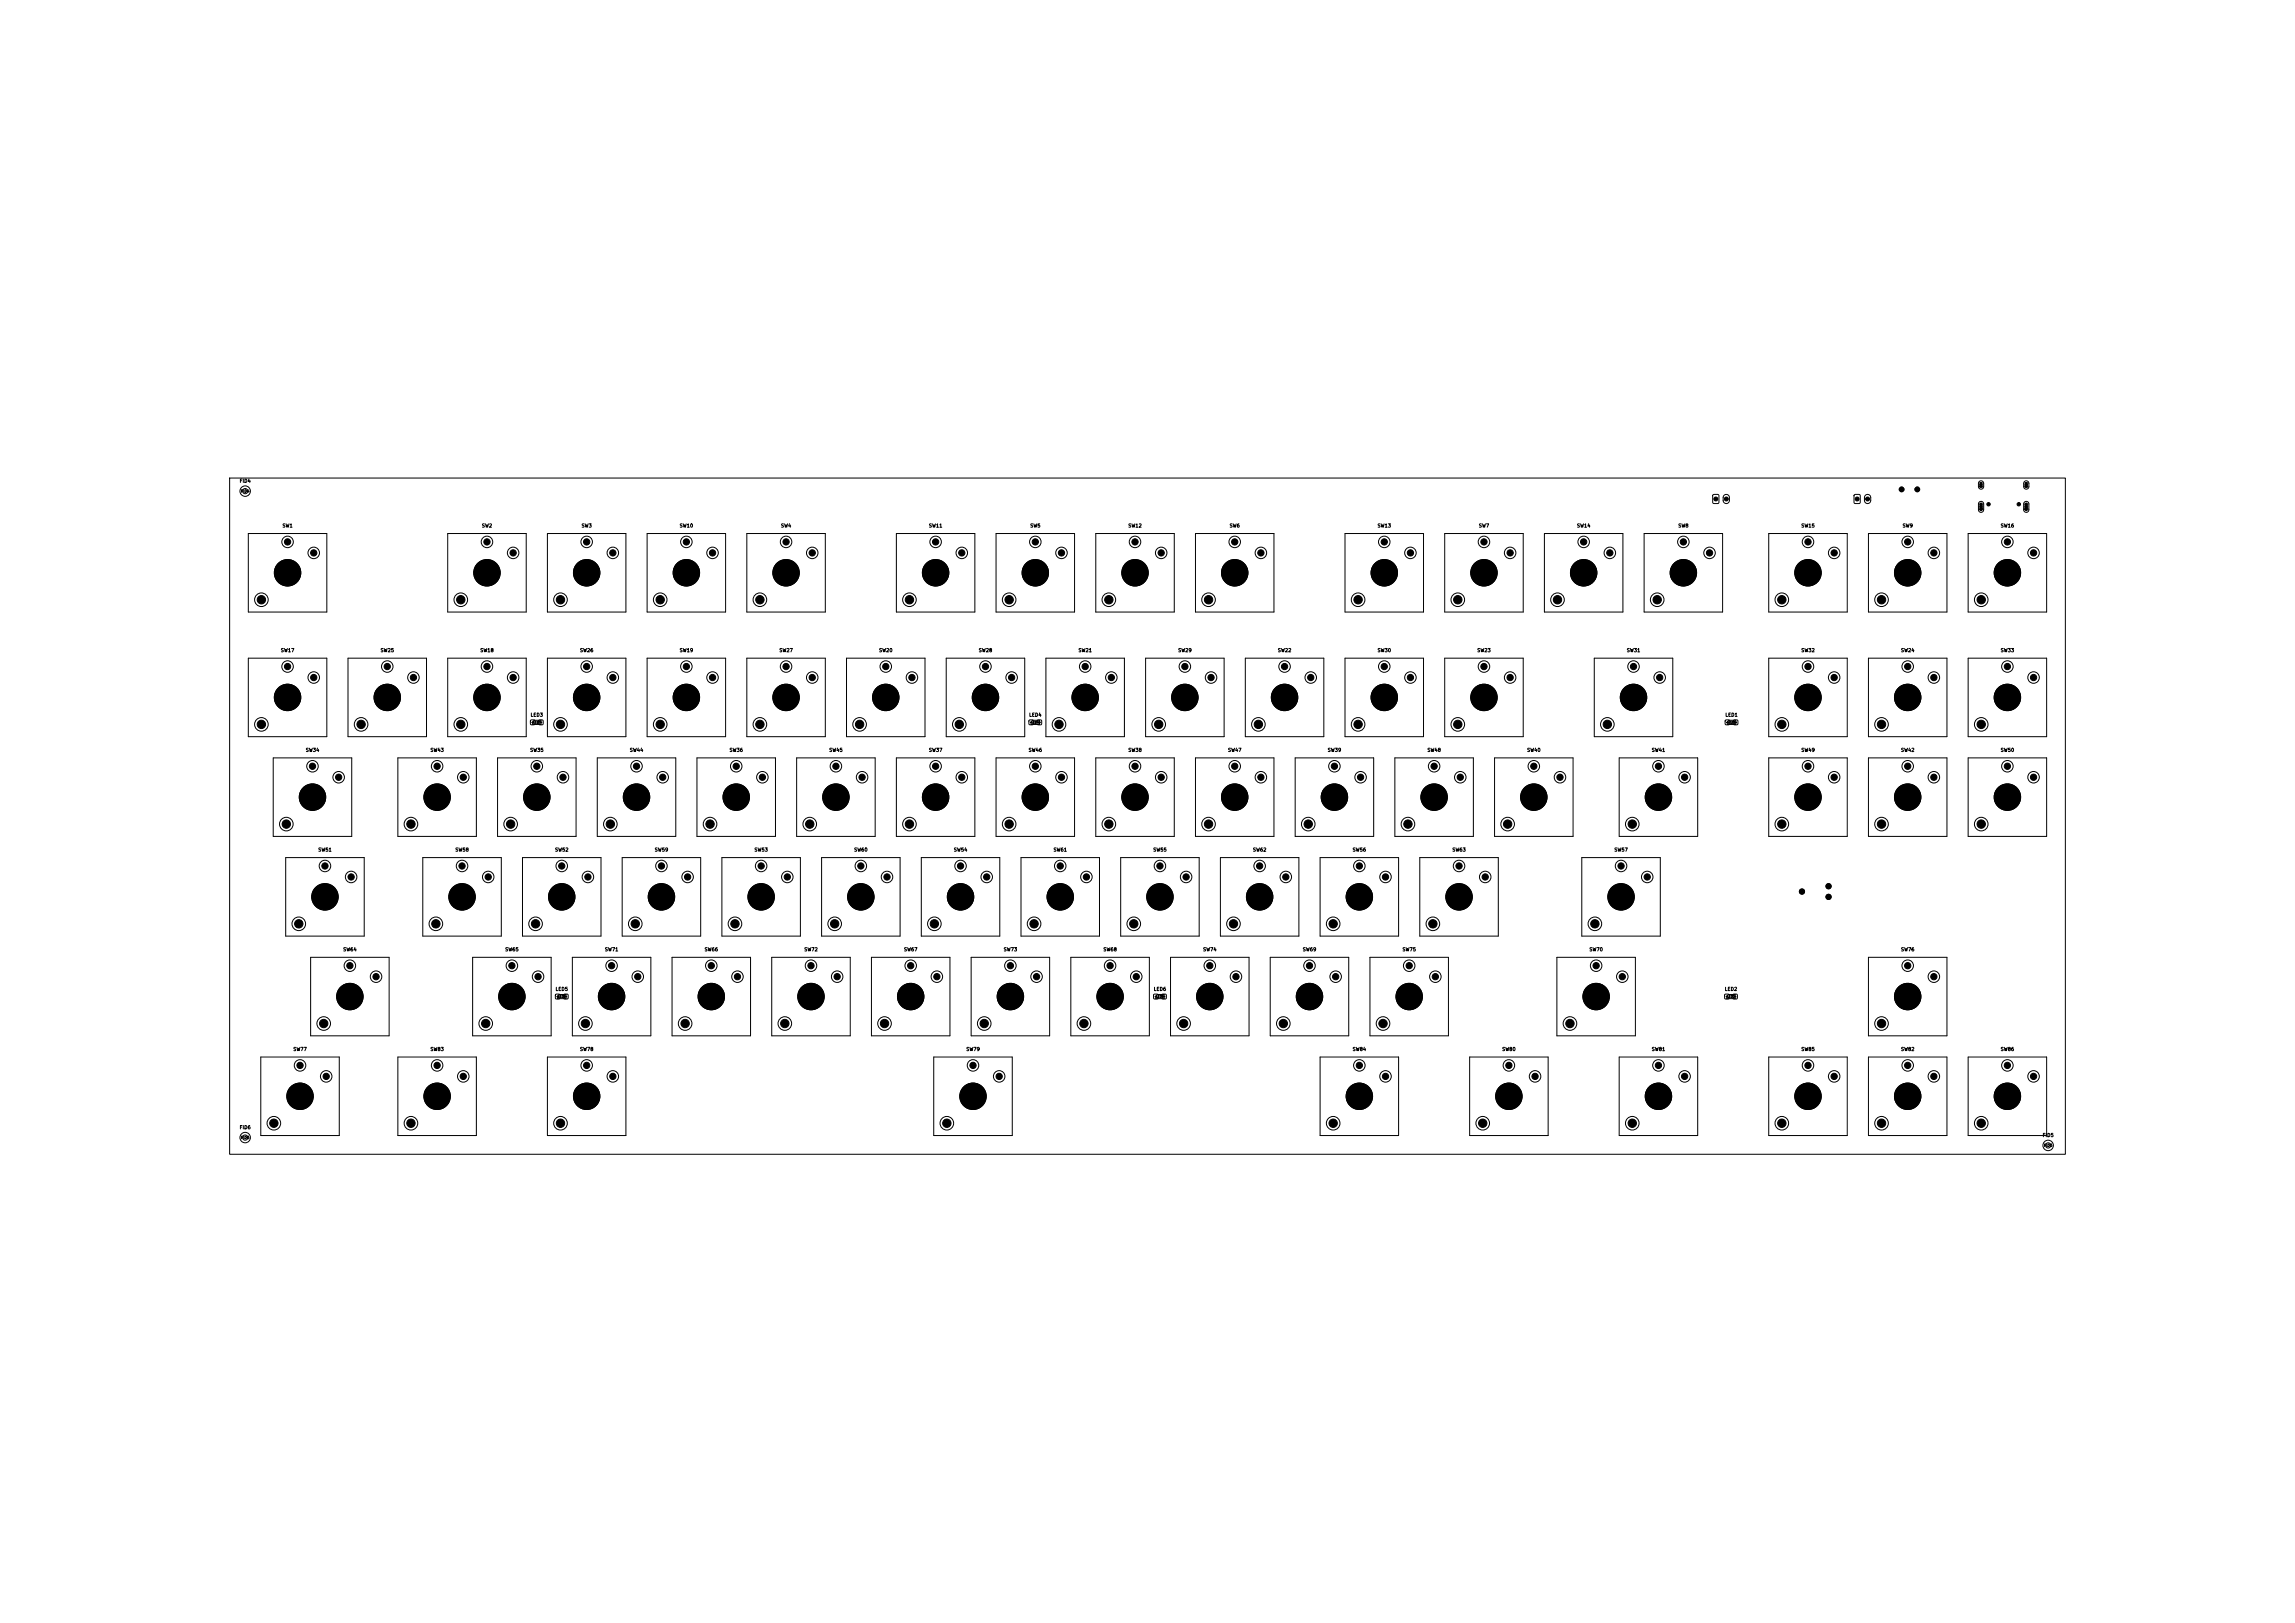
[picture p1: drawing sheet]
<svg xmlns="http://www.w3.org/2000/svg" width="297mm" height="210mm" viewBox="0 0 297 210" stroke-linecap="round" stroke-linejoin="round" font-family="sans-serif">
<defs><g id="words">
<g font-size=".5">
<text x="36.9" y="70.5">1</text>
<text x="40.3" y="71.9">2</text>
<text x="62.7" y="70.5">1</text>
<text x="66.1" y="71.9">2</text>
<text x="75.6" y="70.5">1</text>
<text x="79" y="71.9">2</text>
<text x="88.5" y="70.5">1</text>
<text x="91.9" y="71.9">2</text>
<text x="101.4" y="70.5">1</text>
<text x="104.8" y="71.9">2</text>
<text x="120.8" y="70.5">1</text>
<text x="124.2" y="71.9">2</text>
<text x="133.7" y="70.5">1</text>
<text x="137.1" y="71.9">2</text>
<text x="146.6" y="70.5">1</text>
<text x="150" y="71.9">2</text>
<text x="159.5" y="70.5">1</text>
<text x="162.9" y="71.9">2</text>
<text x="178.9" y="70.5">1</text>
<text x="182.2" y="71.9">2</text>
<text x="191.8" y="70.5">1</text>
<text x="195.1" y="71.9">2</text>
<text x="204.7" y="70.5">1</text>
<text x="208" y="71.9">2</text>
<text x="217.6" y="70.5">1</text>
<text x="220.9" y="71.9">2</text>
<text x="233.7" y="70.5">1</text>
<text x="237.1" y="71.9">2</text>
<text x="246.6" y="70.5">1</text>
<text x="250" y="71.9">2</text>
<text x="256.7" y="66.1" transform="rotate(-90 256.7 66.1)">SH</text>
<text x="259.5" y="70.5">1</text>
<text x="262.6" y="66.1" transform="rotate(-90 262.6 66.1)">SH</text>
<text x="262.9" y="71.9">2</text>
<text x="36.9" y="86.6">1</text>
<text x="40.3" y="88">2</text>
<text x="49.8" y="86.6">1</text>
<text x="53.2" y="88">2</text>
<text x="62.7" y="86.6">1</text>
<text x="66.1" y="88">2</text>
<text x="75.6" y="86.6">1</text>
<text x="79" y="88">2</text>
<text x="88.5" y="86.6">1</text>
<text x="91.9" y="88">2</text>
<text x="101.4" y="86.6">1</text>
<text x="104.8" y="88">2</text>
<text x="114.3" y="86.6">1</text>
<text x="117.7" y="88">2</text>
<text x="127.2" y="86.6">1</text>
<text x="130.6" y="88">2</text>
<text x="140.1" y="86.6">1</text>
<text x="143.5" y="88">2</text>
<text x="153.1" y="86.6">1</text>
<text x="156.4" y="88">2</text>
<text x="166" y="86.6">1</text>
<text x="169.3" y="88">2</text>
<text x="178.9" y="86.6">1</text>
<text x="182.2" y="88">2</text>
<text x="191.8" y="86.6">1</text>
<text x="195.1" y="88">2</text>
<text x="211.1" y="86.6">1</text>
<text x="214.5" y="88">2</text>
<text x="233.7" y="86.6">1</text>
<text x="237.1" y="88">2</text>
<text x="246.6" y="86.6">1</text>
<text x="250" y="88">2</text>
<text x="259.5" y="86.6">1</text>
<text x="262.9" y="88">2</text>
<text x="40.2" y="99.5">1</text>
<text x="43.5" y="101">2</text>
<text x="56.3" y="99.5">1</text>
<text x="59.7" y="101">2</text>
<text x="69.2" y="99.5">1</text>
<text x="72.6" y="101">2</text>
<text x="82.1" y="99.5">1</text>
<text x="85.5" y="101">2</text>
<text x="95" y="99.5">1</text>
<text x="98.4" y="101">2</text>
<text x="107.9" y="99.5">1</text>
<text x="111.3" y="101">2</text>
<text x="120.8" y="99.5">1</text>
<text x="124.2" y="101">2</text>
<text x="133.7" y="99.5">1</text>
<text x="137.1" y="101">2</text>
<text x="146.6" y="99.5">1</text>
<text x="150" y="101">2</text>
<text x="159.5" y="99.5">1</text>
<text x="162.9" y="101">2</text>
<text x="172.4" y="99.5">1</text>
<text x="175.8" y="101">2</text>
<text x="185.3" y="99.5">1</text>
<text x="188.7" y="101">2</text>
<text x="198.2" y="99.5">1</text>
<text x="201.6" y="101">2</text>
<text x="214.3" y="99.5">1</text>
<text x="217.7" y="101">2</text>
<text x="233.7" y="99.5">1</text>
<text x="237.1" y="101">2</text>
<text x="246.6" y="99.5">1</text>
<text x="250" y="101">2</text>
<text x="259.5" y="99.5">1</text>
<text x="262.9" y="101">2</text>
<text x="41.8" y="112.4">1</text>
<text x="45.2" y="113.9">2</text>
<text x="59.5" y="112.4">1</text>
<text x="62.9" y="113.9">2</text>
<text x="72.4" y="112.4">1</text>
<text x="75.8" y="113.9">2</text>
<text x="85.3" y="112.4">1</text>
<text x="88.7" y="113.9">2</text>
<text x="98.2" y="112.4">1</text>
<text x="101.6" y="113.9">2</text>
<text x="111.1" y="112.4">1</text>
<text x="114.5" y="113.9">2</text>
<text x="124" y="112.4">1</text>
<text x="127.4" y="113.9">2</text>
<text x="136.9" y="112.4">1</text>
<text x="140.3" y="113.9">2</text>
<text x="149.8" y="112.4">1</text>
<text x="153.2" y="113.9">2</text>
<text x="162.7" y="112.4">1</text>
<text x="166.1" y="113.9">2</text>
<text x="175.6" y="112.4">1</text>
<text x="179" y="113.9">2</text>
<text x="188.5" y="112.4">1</text>
<text x="191.9" y="113.9">2</text>
<text x="209.5" y="112.4">1</text>
<text x="212.9" y="113.9">2</text>
<text x="45" y="125.3">1</text>
<text x="66" y="125.3">1</text>
<text x="78.9" y="125.3">1</text>
<text x="91.8" y="125.3">1</text>
<text x="104.7" y="125.3">1</text>
<text x="117.6" y="125.3">1</text>
<text x="130.5" y="125.3">1</text>
<text x="143.4" y="125.3">1</text>
<text x="156.3" y="125.3">1</text>
<text x="169.2" y="125.3">1</text>
<text x="182.1" y="125.3">1</text>
<text x="206.3" y="125.3">1</text>
<text x="246.6" y="125.3">1</text>
<text x="48.4" y="126.8">2</text>
<text x="69.3" y="126.8">2</text>
<text x="82.2" y="126.8">2</text>
<text x="95.2" y="126.8">2</text>
<text x="108.1" y="126.8">2</text>
<text x="121" y="126.8">2</text>
<text x="133.9" y="126.8">2</text>
<text x="146.8" y="126.8">2</text>
<text x="159.7" y="126.8">2</text>
<text x="172.6" y="126.8">2</text>
<text x="185.5" y="126.8">2</text>
<text x="209.7" y="126.8">2</text>
<text x="250" y="126.8">2</text>
<text x="38.5" y="138.2">1</text>
<text x="41.9" y="139.7">2</text>
<text x="56.3" y="138.2">1</text>
<text x="59.7" y="139.7">2</text>
<text x="75.6" y="138.2">1</text>
<text x="79" y="139.7">2</text>
<text x="125.6" y="138.2">1</text>
<text x="129" y="139.7">2</text>
<text x="175.6" y="138.2">1</text>
<text x="179" y="139.7">2</text>
<text x="195" y="138.2">1</text>
<text x="198.4" y="139.7">2</text>
<text x="214.3" y="138.2">1</text>
<text x="217.7" y="139.7">2</text>
<text x="233.7" y="138.2">1</text>
<text x="237.1" y="139.7">2</text>
<text x="246.6" y="138.2">1</text>
<text x="250" y="139.7">2</text>
<text x="259.5" y="138.2">1</text>
<text x="262.9" y="139.7">2</text>
</g>
<g font-size=".4">
<text x="31" y="62.6">FID4</text>
<text x="222.3" y="64.8" transform="rotate(-90 222.3 64.8)">1</text>
<text x="223.7" y="64.8" transform="rotate(-90 223.7 64.8)">2</text>
<text x="240.6" y="64.8" transform="rotate(-90 240.6 64.8)">1</text>
<text x="242" y="64.8" transform="rotate(-90 242 64.8)">2</text>
<text x="256.6" y="63.2" transform="rotate(-90 256.6 63.2)">SH</text>
<text x="262.5" y="63.2" transform="rotate(-90 262.5 63.2)">SH</text>
<text x="36.5" y="68.4">SW1</text>
<text x="62.3" y="68.4">SW2</text>
<text x="75.2" y="68.4">SW3</text>
<text x="87.9" y="68.4">SW10</text>
<text x="101" y="68.4">SW4</text>
<text x="120.2" y="68.4">SW11</text>
<text x="133.3" y="68.4">SW5</text>
<text x="146" y="68.4">SW12</text>
<text x="159.1" y="68.4">SW6</text>
<text x="178.2" y="68.4">SW13</text>
<text x="191.3" y="68.4">SW7</text>
<text x="204" y="68.4">SW14</text>
<text x="217.1" y="68.4">SW8</text>
<text x="233.1" y="68.4">SW15</text>
<text x="246.2" y="68.4">SW9</text>
<text x="258.9" y="68.4">SW16</text>
<text x="36.3" y="84.5">SW17</text>
<text x="49.2" y="84.5">SW25</text>
<text x="62.1" y="84.5">SW18</text>
<text x="75" y="84.5">SW26</text>
<text x="87.9" y="84.5">SW19</text>
<text x="100.8" y="84.5">SW27</text>
<text x="113.7" y="84.5">SW20</text>
<text x="126.6" y="84.5">SW28</text>
<text x="139.5" y="84.5">SW21</text>
<text x="152.4" y="84.5">SW29</text>
<text x="165.3" y="84.5">SW22</text>
<text x="178.2" y="84.5">SW30</text>
<text x="191.1" y="84.5">SW23</text>
<text x="210.5" y="84.5">SW31</text>
<text x="233.1" y="84.5">SW32</text>
<text x="246" y="84.5">SW24</text>
<text x="258.9" y="84.5">SW33</text>
<text x="68.6" y="92.8">LED3</text>
<text x="133.1" y="92.8">LED4</text>
<text x="223.2" y="92.8">LED1</text>
<text x="39.5" y="97.4">SW34</text>
<text x="55.6" y="97.4">SW43</text>
<text x="68.5" y="97.4">SW35</text>
<text x="81.4" y="97.4">SW44</text>
<text x="94.4" y="97.4">SW36</text>
<text x="107.3" y="97.4">SW45</text>
<text x="120.2" y="97.4">SW37</text>
<text x="133.1" y="97.4">SW46</text>
<text x="146" y="97.4">SW38</text>
<text x="158.9" y="97.4">SW47</text>
<text x="171.8" y="97.4">SW39</text>
<text x="184.7" y="97.4">SW48</text>
<text x="197.6" y="97.4">SW40</text>
<text x="213.7" y="97.4">SW41</text>
<text x="233.1" y="97.4">SW49</text>
<text x="246" y="97.4">SW42</text>
<text x="258.9" y="97.4">SW50</text>
<text x="41.1" y="110.3">SW51</text>
<text x="58.9" y="110.3">SW58</text>
<text x="71.8" y="110.3">SW52</text>
<text x="84.7" y="110.3">SW59</text>
<text x="97.6" y="110.3">SW53</text>
<text x="110.5" y="110.3">SW60</text>
<text x="123.4" y="110.3">SW54</text>
<text x="136.3" y="110.3">SW61</text>
<text x="149.2" y="110.3">SW55</text>
<text x="162.1" y="110.3">SW62</text>
<text x="175" y="110.3">SW56</text>
<text x="187.9" y="110.3">SW63</text>
<text x="208.9" y="110.3">SW57</text>
<text x="44.4" y="123.2">SW64</text>
<text x="65.3" y="123.2">SW65</text>
<text x="78.2" y="123.2">SW71</text>
<text x="91.1" y="123.2">SW66</text>
<text x="104" y="123.2">SW72</text>
<text x="116.9" y="123.2">SW67</text>
<text x="129.8" y="123.2">SW73</text>
<text x="142.7" y="123.2">SW68</text>
<text x="155.6" y="123.2">SW74</text>
<text x="168.5" y="123.2">SW69</text>
<text x="181.4" y="123.2">SW75</text>
<text x="205.6" y="123.2">SW70</text>
<text x="246" y="123.2">SW76</text>
<text x="71.8" y="128.3">LED5</text>
<text x="149.3" y="128.3">LED6</text>
<text x="223.2" y="128.3">LED2</text>
<text x="37.9" y="136.1">SW77</text>
<text x="55.6" y="136.1">SW83</text>
<text x="75" y="136.1">SW78</text>
<text x="125" y="136.1">SW79</text>
<text x="175" y="136.1">SW84</text>
<text x="194.3" y="136.1">SW80</text>
<text x="213.7" y="136.1">SW81</text>
<text x="233.1" y="136.1">SW85</text>
<text x="246" y="136.1">SW82</text>
<text x="258.9" y="136.1">SW86</text>
<text x="31" y="146.2">FID6</text>
<text x="264.3" y="147.2">FID5</text>
</g>
<g font-size=".3">
<text x="31.1" y="63.8">FID4</text>
<text x="68.9" y="93.7">LED3</text>
<text x="133.5" y="93.7">LED4</text>
<text x="223.6" y="93.7">LED1</text>
<text x="72.2" y="129.2">LED5</text>
<text x="149.6" y="129.2">LED6</text>
<text x="223.5" y="129.2">LED2</text>
<text x="31.1" y="147.5">FID6</text>
<text x="264.5" y="148.5">FID5</text>
</g>
<g font-size=".2">
<text x="69.1" y="93.6" transform="rotate(-90 69.1 93.6)">1</text>
<text x="70.2" y="93.6" transform="rotate(-90 70.2 93.6)">2</text>
<text x="133.6" y="93.6" transform="rotate(-90 133.6 93.6)">1</text>
<text x="134.7" y="93.6" transform="rotate(-90 134.7 93.6)">2</text>
<text x="223.7" y="93.6" transform="rotate(-90 223.7 93.6)">1</text>
<text x="224.8" y="93.6" transform="rotate(-90 224.8 93.6)">2</text>
<text x="72.3" y="129.1" transform="rotate(-90 72.3 129.1)">1</text>
<text x="73.4" y="129.1" transform="rotate(-90 73.4 129.1)">2</text>
<text x="149.7" y="129.1" transform="rotate(-90 149.7 129.1)">1</text>
<text x="150.8" y="129.1" transform="rotate(-90 150.8 129.1)">2</text>
<text x="223.6" y="129.1" transform="rotate(-90 223.6 129.1)">1</text>
<text x="224.7" y="129.1" transform="rotate(-90 224.7 129.1)">2</text>
</g>
</g></defs>
<g fill="none" stroke="#000" stroke-width=".13">
<path d="M29.7 61.9h237.6v87.5h-237.6zM32.1 69h10.2v10.2h-10.2zM57.9 69h10.2v10.2h-10.2zM70.8 69h10.2v10.2h-10.2zM83.7 69h10.2v10.2h-10.2zM96.6 69h10.2v10.2h-10.2zM116 69h10.2v10.2h-10.2zM128.9 69h10.2v10.2h-10.2zM141.8 69h10.2v10.2h-10.2zM154.7 69h10.2v10.2h-10.2zM174.1 69h10.1v10.2h-10.1zM187 69h10.1v10.2h-10.1z"/>
<path d="M199.9 69h10.1v10.2h-10.1zM212.8 69h10.1v10.2h-10.1zM221.7 64h.6l.1 .1 .1 .9-.1 .1-.6 .1-.1-.1zM223.1 64.1l.4-.1 .3 .2v.6l-.2 .3h-.3l-.3-.2v-.6zM228.9 69h10.2v10.2h-10.2zM240 64h.6l.1 .1v.9l-.1 .1-.5 .1-.2-.1zM241.4 64.1l.4-.1 .3 .2v.6l-.2 .3h-.3l-.3-.2v-.6zM241.8 69h10.2v10.2h-10.2zM254.7 69h10.2v10.2h-10.2zM256.1 62.3l.3-.1 .3 .2v.6l-.2 .3h-.3l-.1-.2-.1-.6zM256.1 65l.4-.1 .2 .3v.8l-.2 .3-.3-.1-.2-.2v-.8zM262 62.3l.3-.1 .2 .2 .1 .6-.3 .3h-.2l-.2-.2v-.6z"/>
<path d="M262 65l.3-.1 .3 .3v.8l-.3 .3-.3-.1-.1-.2v-.8zM32.1 85.2h10.2v10.1h-10.2zM35.4 98.1h10.1v10.1h-10.1zM45 85.2h10.2v10.1h-10.2zM51.5 98.1h10.1v10.1h-10.1zM57.9 85.2h10.2v10.1h-10.2zM64.4 98.1h10.2v10.1h-10.2zM68.7 93.2h.5v.5h-.5zM69.1 93.2h.9v.5h-1.1v-.3zM69.7 93.2h.6v.5h-.6zM70.8 85.2h10.2v10.1h-10.2zM77.3 98.1h10.2v10.1h-10.2z"/>
<path d="M83.7 85.2h10.2v10.1h-10.2zM90.2 98.1h10.2v10.1h-10.2zM96.6 85.2h10.2v10.1h-10.2zM103.1 98.1h10.2v10.1h-10.2zM109.5 85.2h10.2v10.1h-10.2zM116 98.1h10.2v10.1h-10.2zM122.5 85.2h10.1v10.1h-10.1zM128.9 98.1h10.2v10.1h-10.2zM133.2 93.2h.5v.5h-.5zM133.6 93.2h.9v.5h-1.1v-.3zM134.3 93.2h.5v.5h-.5zM135.4 85.2h10.1v10.1h-10.1z"/>
<path d="M141.8 98.1h10.2v10.1h-10.2zM148.3 85.2h10.1v10.1h-10.1zM154.7 98.1h10.2v10.1h-10.2zM161.2 85.2h10.1v10.1h-10.1zM167.6 98.1h10.2v10.1h-10.2zM174.1 85.2h10.1v10.1h-10.1zM180.5 98.1h10.2v10.1h-10.2zM187 85.2h10.1v10.1h-10.1zM193.4 98.1h10.2v10.1h-10.2zM206.3 85.2h10.2v10.1h-10.2zM209.5 98.1h10.2v10.1h-10.2zM223.3 93.2h.5v.5h-.5z"/>
<path d="M223.5 93.4l.2-.2h.9v.5h-1.1zM224.4 93.2h.5v.5h-.5zM228.9 98.1h10.2v10.1h-10.2zM228.9 85.2h10.2v10.1h-10.2zM241.8 98.1h10.2v10.1h-10.2zM241.8 85.2h10.2v10.1h-10.2zM254.7 98.1h10.2v10.1h-10.2zM254.7 85.2h10.2v10.1h-10.2zM37 111h10.1v10.1h-10.1zM54.7 111h10.2v10.1h-10.2zM67.6 111h10.2v10.1h-10.2zM80.5 111h10.2v10.1h-10.2z"/>
<path d="M93.4 111h10.2v10.1h-10.2zM106.3 111h10.2v10.1h-10.2zM119.2 111h10.2v10.1h-10.2zM132.1 111h10.2v10.1h-10.2zM145 111h10.2v10.1h-10.2zM157.9 111h10.2v10.1h-10.2zM170.8 111h10.2v10.1h-10.2zM183.7 111h10.2v10.1h-10.2zM204.7 111h10.2v10.1h-10.2zM33.7 136.8h10.2v10.1h-10.2zM40.2 123.9h10.2v10.1h-10.2zM51.5 136.8h10.1v10.1h-10.1z"/>
<path d="M61.2 123.9h10.1v10.1h-10.1zM70.8 136.8h10.2v10.1h-10.2zM71.9 128.7h.5v.5h-.5zM72.2 128.9l.2-.2h.8v.5h-1zM73 128.7h.5v.5h-.5zM74.1 123.9h10.1v10.1h-10.1zM87 123.9h10.1v10.1h-10.1zM99.9 123.9h10.1v10.1h-10.1zM112.8 123.9h10.1v10.1h-10.1zM120.8 136.8h10.2v10.1h-10.2zM125.7 123.9h10.1v10.1h-10.1zM138.6 123.9h10.1v10.1h-10.1z"/>
<path d="M149.3 128.7h.5v.5h-.5zM149.6 128.9l.2-.2h.9v.5h-1.1zM150.4 128.7h.5v.5h-.5zM151.5 123.9h10.1v10.1h-10.1zM164.4 123.9h10.1v10.1h-10.1zM170.8 136.8h10.2v10.1h-10.2zM177.3 123.9h10.1v10.1h-10.1zM190.2 136.8h10.1v10.1h-10.1zM201.5 123.9h10.1v10.1h-10.1zM209.5 136.8h10.2v10.1h-10.2zM223.2 128.7h.5v.5h-.5zM223.5 128.9l.2-.2h.9v.5h-1.1z"/>
<path d="M224.3 128.7h.5v.5h-.5zM228.9 136.8h10.2v10.1h-10.2zM241.8 123.9h10.2v10.1h-10.2zM241.8 136.8h10.2v10.1h-10.2zM254.7 136.8h10.2v10.1h-10.2z"/>
<circle cx="31.7" cy="63.5" r=".34"/>
<circle cx="31.7" cy="63.5" r=".68"/>
<circle cx="33.8" cy="77.6" r=".88"/>
<circle cx="37.2" cy="70.1" r=".74"/>
<circle cx="37.2" cy="74.1" r="1.71"/>
<circle cx="40.6" cy="71.5" r=".75"/>
<circle cx="59.6" cy="77.6" r=".88"/>
<circle cx="63" cy="74.1" r="1.71"/>
<circle cx="63" cy="70.1" r=".74"/>
<circle cx="66.4" cy="71.5" r=".74"/>
<circle cx="72.5" cy="77.6" r=".88"/>
<circle cx="75.9" cy="74.1" r="1.71"/>
<circle cx="75.9" cy="70.1" r=".74"/>
<circle cx="79.3" cy="71.5" r=".74"/>
<circle cx="85.4" cy="77.6" r=".88"/>
<circle cx="88.8" cy="74.1" r="1.71"/>
<circle cx="88.8" cy="70.1" r=".75"/>
<circle cx="92.2" cy="71.5" r=".74"/>
<circle cx="98.3" cy="77.6" r=".88"/>
<circle cx="101.7" cy="70.1" r=".75"/>
<circle cx="101.7" cy="74.1" r="1.71"/>
<circle cx="105.1" cy="71.5" r=".74"/>
<circle cx="117.7" cy="77.6" r=".88"/>
<circle cx="121.1" cy="74.1" r="1.71"/>
<circle cx="121.1" cy="70.1" r=".74"/>
<circle cx="124.5" cy="71.5" r=".74"/>
<circle cx="130.6" cy="77.6" r=".88"/>
<circle cx="134" cy="74.1" r="1.71"/>
<circle cx="134" cy="70.1" r=".74"/>
<circle cx="137.4" cy="71.5" r=".74"/>
<circle cx="143.5" cy="77.6" r=".88"/>
<circle cx="146.9" cy="74.1" r="1.71"/>
<circle cx="146.9" cy="70.1" r=".75"/>
<circle cx="150.3" cy="71.5" r=".74"/>
<circle cx="156.4" cy="77.6" r=".88"/>
<circle cx="159.8" cy="70.1" r=".75"/>
<circle cx="159.8" cy="74.1" r="1.71"/>
<circle cx="163.2" cy="71.5" r=".74"/>
<circle cx="175.8" cy="77.6" r=".88"/>
<circle cx="179.1" cy="74.1" r="1.71"/>
<circle cx="179.1" cy="70.1" r=".74"/>
<circle cx="182.5" cy="71.5" r=".74"/>
<circle cx="188.7" cy="77.6" r=".88"/>
<circle cx="192" cy="74.1" r="1.71"/>
<circle cx="192" cy="70.1" r=".74"/>
<circle cx="195.4" cy="71.5" r=".74"/>
<circle cx="201.6" cy="77.6" r=".88"/>
<circle cx="204.9" cy="74.1" r="1.71"/>
<circle cx="204.9" cy="70.1" r=".74"/>
<circle cx="208.3" cy="71.5" r=".74"/>
<circle cx="214.5" cy="77.6" r=".88"/>
<circle cx="217.8" cy="74.1" r="1.71"/>
<circle cx="217.8" cy="70.1" r=".74"/>
<circle cx="221.2" cy="71.5" r=".74"/>
<circle cx="230.6" cy="77.6" r=".88"/>
<circle cx="234" cy="70.1" r=".74"/>
<circle cx="234" cy="74.1" r="1.71"/>
<circle cx="237.4" cy="71.5" r=".74"/>
<circle cx="243.5" cy="77.6" r=".88"/>
<circle cx="246.1" cy="63.3" r=".3"/>
<circle cx="246.9" cy="74.1" r="1.71"/>
<circle cx="246.9" cy="70.1" r=".74"/>
<circle cx="248.1" cy="63.3" r=".3"/>
<circle cx="250.3" cy="71.5" r=".74"/>
<circle cx="256.4" cy="77.6" r=".88"/>
<circle cx="259.8" cy="70.1" r=".75"/>
<circle cx="259.8" cy="74.1" r="1.71"/>
<circle cx="263.2" cy="71.5" r=".75"/>
<circle cx="33.8" cy="93.7" r=".88"/>
<circle cx="37.2" cy="90.2" r="1.71"/>
<circle cx="37.2" cy="86.2" r=".74"/>
<circle cx="40.4" cy="99.1" r=".75"/>
<circle cx="40.6" cy="87.7" r=".75"/>
<circle cx="46.7" cy="93.7" r=".88"/>
<circle cx="50.1" cy="90.2" r="1.71"/>
<circle cx="50.1" cy="86.2" r=".75"/>
<circle cx="53.5" cy="87.7" r=".75"/>
<circle cx="56.6" cy="99.1" r=".75"/>
<circle cx="59.6" cy="93.7" r=".88"/>
<circle cx="63" cy="90.2" r="1.71"/>
<circle cx="63" cy="86.2" r=".75"/>
<circle cx="66.4" cy="87.7" r=".74"/>
<circle cx="69.5" cy="99.1" r=".74"/>
<circle cx="72.5" cy="93.7" r=".88"/>
<circle cx="75.9" cy="90.2" r="1.71"/>
<circle cx="75.9" cy="86.2" r=".75"/>
<circle cx="79.3" cy="87.7" r=".74"/>
<circle cx="82.4" cy="99.1" r=".74"/>
<circle cx="85.4" cy="93.7" r=".88"/>
<circle cx="88.8" cy="90.2" r="1.71"/>
<circle cx="88.8" cy="86.2" r=".75"/>
<circle cx="92.2" cy="87.7" r=".74"/>
<circle cx="95.3" cy="99.1" r=".74"/>
<circle cx="98.3" cy="93.7" r=".88"/>
<circle cx="101.7" cy="86.2" r=".75"/>
<circle cx="101.7" cy="90.2" r="1.71"/>
<circle cx="105.1" cy="87.7" r=".74"/>
<circle cx="108.2" cy="99.1" r=".75"/>
<circle cx="111.2" cy="93.7" r=".88"/>
<circle cx="114.6" cy="86.2" r=".75"/>
<circle cx="114.6" cy="90.2" r="1.71"/>
<circle cx="118" cy="87.7" r=".74"/>
<circle cx="121.1" cy="99.1" r=".75"/>
<circle cx="124.1" cy="93.7" r=".88"/>
<circle cx="127.5" cy="90.2" r="1.71"/>
<circle cx="127.5" cy="86.2" r=".74"/>
<circle cx="130.9" cy="87.7" r=".74"/>
<circle cx="134" cy="99.1" r=".75"/>
<circle cx="137" cy="93.7" r=".88"/>
<circle cx="140.4" cy="90.2" r="1.71"/>
<circle cx="140.4" cy="86.2" r=".74"/>
<circle cx="143.8" cy="87.7" r=".75"/>
<circle cx="146.9" cy="99.1" r=".75"/>
<circle cx="150" cy="93.7" r=".88"/>
<circle cx="153.3" cy="90.2" r="1.71"/>
<circle cx="153.3" cy="86.2" r=".74"/>
<circle cx="156.7" cy="87.7" r=".75"/>
<circle cx="159.8" cy="99.1" r=".75"/>
<circle cx="162.9" cy="93.7" r=".88"/>
<circle cx="166.2" cy="90.2" r="1.71"/>
<circle cx="166.2" cy="86.2" r=".74"/>
<circle cx="169.6" cy="87.7" r=".75"/>
<circle cx="172.7" cy="99.1" r=".75"/>
<circle cx="175.8" cy="93.7" r=".88"/>
<circle cx="179.1" cy="90.2" r="1.71"/>
<circle cx="179.1" cy="86.2" r=".75"/>
<circle cx="182.5" cy="87.7" r=".74"/>
<circle cx="185.6" cy="99.1" r=".74"/>
<circle cx="188.7" cy="93.7" r=".88"/>
<circle cx="192" cy="90.2" r="1.71"/>
<circle cx="192" cy="86.2" r=".75"/>
<circle cx="195.4" cy="87.7" r=".74"/>
<circle cx="198.5" cy="99.1" r=".74"/>
<circle cx="208" cy="93.7" r=".88"/>
<circle cx="211.4" cy="90.2" r="1.71"/>
<circle cx="211.4" cy="86.2" r=".74"/>
<circle cx="214.6" cy="99.1" r=".75"/>
<circle cx="214.8" cy="87.7" r=".75"/>
<circle cx="230.6" cy="93.7" r=".88"/>
<circle cx="234" cy="90.2" r="1.71"/>
<circle cx="234" cy="99.1" r=".74"/>
<circle cx="234" cy="86.2" r=".74"/>
<circle cx="237.4" cy="87.7" r=".75"/>
<circle cx="243.5" cy="93.7" r=".88"/>
<circle cx="246.9" cy="90.2" r="1.71"/>
<circle cx="246.9" cy="99.1" r=".74"/>
<circle cx="246.9" cy="86.2" r=".74"/>
<circle cx="250.3" cy="87.7" r=".75"/>
<circle cx="256.4" cy="93.7" r=".88"/>
<circle cx="259.8" cy="99.1" r=".75"/>
<circle cx="259.8" cy="86.2" r=".75"/>
<circle cx="259.8" cy="90.2" r="1.71"/>
<circle cx="263.2" cy="87.7" r=".75"/>
<circle cx="37.1" cy="106.6" r=".88"/>
<circle cx="38.7" cy="119.5" r=".88"/>
<circle cx="40.4" cy="103.1" r="1.71"/>
<circle cx="42.1" cy="116" r="1.71"/>
<circle cx="42.1" cy="112.1" r=".74"/>
<circle cx="43.8" cy="100.6" r=".74"/>
<circle cx="45.4" cy="113.5" r=".75"/>
<circle cx="53.2" cy="106.6" r=".88"/>
<circle cx="56.4" cy="119.5" r=".88"/>
<circle cx="56.6" cy="103.1" r="1.71"/>
<circle cx="59.8" cy="116" r="1.71"/>
<circle cx="59.8" cy="112.1" r=".74"/>
<circle cx="60" cy="100.6" r=".74"/>
<circle cx="63.2" cy="113.5" r=".75"/>
<circle cx="66.1" cy="106.6" r=".88"/>
<circle cx="69.3" cy="119.5" r=".88"/>
<circle cx="69.5" cy="103.1" r="1.71"/>
<circle cx="72.7" cy="116" r="1.71"/>
<circle cx="72.7" cy="112.1" r=".74"/>
<circle cx="72.9" cy="100.6" r=".74"/>
<circle cx="76.1" cy="113.5" r=".75"/>
<circle cx="79" cy="106.6" r=".88"/>
<circle cx="82.2" cy="119.5" r=".88"/>
<circle cx="82.4" cy="103.1" r="1.71"/>
<circle cx="85.6" cy="116" r="1.71"/>
<circle cx="85.6" cy="112.1" r=".74"/>
<circle cx="85.8" cy="100.6" r=".75"/>
<circle cx="89" cy="113.5" r=".74"/>
<circle cx="91.9" cy="106.6" r=".88"/>
<circle cx="95.1" cy="119.5" r=".88"/>
<circle cx="95.3" cy="103.1" r="1.71"/>
<circle cx="98.5" cy="116" r="1.71"/>
<circle cx="98.5" cy="112.1" r=".74"/>
<circle cx="98.7" cy="100.6" r=".75"/>
<circle cx="101.9" cy="113.5" r=".74"/>
<circle cx="104.8" cy="106.6" r=".88"/>
<circle cx="108" cy="119.5" r=".88"/>
<circle cx="108.2" cy="103.1" r="1.71"/>
<circle cx="111.4" cy="116" r="1.71"/>
<circle cx="111.4" cy="112.1" r=".74"/>
<circle cx="111.6" cy="100.6" r=".75"/>
<circle cx="114.8" cy="113.5" r=".74"/>
<circle cx="117.7" cy="106.6" r=".88"/>
<circle cx="120.9" cy="119.5" r=".88"/>
<circle cx="121.1" cy="103.1" r="1.71"/>
<circle cx="124.3" cy="116" r="1.71"/>
<circle cx="124.3" cy="112.1" r=".74"/>
<circle cx="124.5" cy="100.6" r=".74"/>
<circle cx="127.7" cy="113.5" r=".74"/>
<circle cx="130.6" cy="106.6" r=".88"/>
<circle cx="133.8" cy="119.5" r=".88"/>
<circle cx="134" cy="103.1" r="1.71"/>
<circle cx="137.2" cy="112.1" r=".75"/>
<circle cx="137.2" cy="116" r="1.71"/>
<circle cx="137.4" cy="100.6" r=".74"/>
<circle cx="140.6" cy="113.5" r=".74"/>
<circle cx="143.5" cy="106.6" r=".88"/>
<circle cx="146.7" cy="119.5" r=".88"/>
<circle cx="146.9" cy="103.1" r="1.71"/>
<circle cx="150.1" cy="112.1" r=".75"/>
<circle cx="150.1" cy="116" r="1.71"/>
<circle cx="150.3" cy="100.6" r=".74"/>
<circle cx="153.5" cy="113.5" r=".75"/>
<circle cx="156.4" cy="106.6" r=".88"/>
<circle cx="159.6" cy="119.5" r=".88"/>
<circle cx="159.8" cy="103.1" r="1.71"/>
<circle cx="163" cy="116" r="1.71"/>
<circle cx="163" cy="112.1" r=".74"/>
<circle cx="163.2" cy="100.6" r=".74"/>
<circle cx="166.4" cy="113.5" r=".74"/>
<circle cx="169.3" cy="106.6" r=".88"/>
<circle cx="172.5" cy="119.5" r=".88"/>
<circle cx="172.7" cy="103.1" r="1.71"/>
<circle cx="175.9" cy="116" r="1.71"/>
<circle cx="175.9" cy="112.1" r=".74"/>
<circle cx="176.1" cy="100.6" r=".74"/>
<circle cx="179.3" cy="113.5" r=".75"/>
<circle cx="182.2" cy="106.6" r=".88"/>
<circle cx="185.4" cy="119.5" r=".88"/>
<circle cx="185.6" cy="103.1" r="1.71"/>
<circle cx="188.8" cy="112.1" r=".74"/>
<circle cx="188.8" cy="116" r="1.71"/>
<circle cx="189" cy="100.6" r=".74"/>
<circle cx="192.2" cy="113.5" r=".75"/>
<circle cx="195.1" cy="106.6" r=".88"/>
<circle cx="198.5" cy="103.1" r="1.71"/>
<circle cx="201.9" cy="100.6" r=".75"/>
<circle cx="206.4" cy="119.5" r=".88"/>
<circle cx="209.8" cy="116" r="1.71"/>
<circle cx="209.8" cy="112.1" r=".74"/>
<circle cx="211.2" cy="106.6" r=".88"/>
<circle cx="213.2" cy="113.5" r=".74"/>
<circle cx="214.6" cy="103.1" r="1.71"/>
<circle cx="218" cy="100.6" r=".74"/>
<circle cx="230.6" cy="106.6" r=".88"/>
<circle cx="233.2" cy="115.4" r=".34"/>
<circle cx="234" cy="103.1" r="1.71"/>
<circle cx="236.6" cy="116.1" r=".34"/>
<circle cx="236.6" cy="114.7" r=".34"/>
<circle cx="237.4" cy="100.6" r=".75"/>
<circle cx="243.5" cy="106.6" r=".88"/>
<circle cx="246.9" cy="103.1" r="1.71"/>
<circle cx="250.3" cy="100.6" r=".74"/>
<circle cx="256.4" cy="106.6" r=".88"/>
<circle cx="259.8" cy="103.1" r="1.71"/>
<circle cx="263.2" cy="100.6" r=".75"/>
<circle cx="38.8" cy="137.9" r=".75"/>
<circle cx="41.9" cy="132.4" r=".88"/>
<circle cx="42.2" cy="139.3" r=".75"/>
<circle cx="45.3" cy="129" r="1.71"/>
<circle cx="45.3" cy="125" r=".74"/>
<circle cx="48.7" cy="126.4" r=".74"/>
<circle cx="56.6" cy="137.9" r=".75"/>
<circle cx="60" cy="139.3" r=".75"/>
<circle cx="62.9" cy="132.4" r=".88"/>
<circle cx="66.2" cy="125" r=".74"/>
<circle cx="66.2" cy="129" r="1.71"/>
<circle cx="69.6" cy="126.4" r=".75"/>
<circle cx="75.8" cy="132.4" r=".88"/>
<circle cx="75.9" cy="137.9" r=".74"/>
<circle cx="79.1" cy="125" r=".75"/>
<circle cx="79.1" cy="129" r="1.71"/>
<circle cx="79.3" cy="139.3" r=".74"/>
<circle cx="82.5" cy="126.4" r=".75"/>
<circle cx="88.7" cy="132.4" r=".88"/>
<circle cx="92.1" cy="125" r=".74"/>
<circle cx="92.1" cy="129" r="1.71"/>
<circle cx="95.4" cy="126.4" r=".75"/>
<circle cx="101.6" cy="132.4" r=".88"/>
<circle cx="105" cy="125" r=".74"/>
<circle cx="105" cy="129" r="1.71"/>
<circle cx="108.3" cy="126.4" r=".75"/>
<circle cx="114.5" cy="132.4" r=".88"/>
<circle cx="117.9" cy="125" r=".74"/>
<circle cx="117.9" cy="129" r="1.71"/>
<circle cx="121.2" cy="126.4" r=".75"/>
<circle cx="125.9" cy="137.9" r=".74"/>
<circle cx="127.4" cy="132.4" r=".88"/>
<circle cx="129.3" cy="139.3" r=".75"/>
<circle cx="130.8" cy="125" r=".74"/>
<circle cx="130.8" cy="129" r="1.71"/>
<circle cx="134.1" cy="126.4" r=".75"/>
<circle cx="140.3" cy="132.4" r=".88"/>
<circle cx="143.7" cy="129" r="1.71"/>
<circle cx="143.7" cy="125" r=".74"/>
<circle cx="147" cy="126.4" r=".75"/>
<circle cx="153.2" cy="132.4" r=".88"/>
<circle cx="156.6" cy="129" r="1.71"/>
<circle cx="156.6" cy="125" r=".74"/>
<circle cx="159.9" cy="126.4" r=".74"/>
<circle cx="166.1" cy="132.4" r=".88"/>
<circle cx="169.5" cy="129" r="1.71"/>
<circle cx="169.5" cy="125" r=".74"/>
<circle cx="172.9" cy="126.4" r=".74"/>
<circle cx="175.9" cy="137.9" r=".74"/>
<circle cx="179" cy="132.4" r=".88"/>
<circle cx="179.3" cy="139.3" r=".75"/>
<circle cx="182.4" cy="129" r="1.71"/>
<circle cx="182.4" cy="125" r=".74"/>
<circle cx="185.8" cy="126.4" r=".74"/>
<circle cx="195.3" cy="137.9" r=".75"/>
<circle cx="198.7" cy="139.3" r=".75"/>
<circle cx="203.2" cy="132.4" r=".88"/>
<circle cx="206.6" cy="125" r=".74"/>
<circle cx="206.6" cy="129" r="1.71"/>
<circle cx="209.9" cy="126.4" r=".75"/>
<circle cx="214.6" cy="137.9" r=".74"/>
<circle cx="218" cy="139.3" r=".74"/>
<circle cx="234" cy="137.9" r=".74"/>
<circle cx="237.4" cy="139.3" r=".75"/>
<circle cx="243.5" cy="132.4" r=".88"/>
<circle cx="246.9" cy="125" r=".74"/>
<circle cx="246.9" cy="129" r="1.71"/>
<circle cx="246.9" cy="137.9" r=".74"/>
<circle cx="250.3" cy="126.4" r=".75"/>
<circle cx="250.3" cy="139.3" r=".75"/>
<circle cx="259.8" cy="137.9" r=".75"/>
<circle cx="263.2" cy="139.3" r=".75"/>
<circle cx="31.7" cy="147.2" r=".34"/>
<circle cx="31.7" cy="147.2" r=".68"/>
<circle cx="35.4" cy="145.3" r=".88"/>
<circle cx="38.8" cy="141.9" r="1.71"/>
<circle cx="53.2" cy="145.3" r=".88"/>
<circle cx="56.6" cy="141.9" r="1.71"/>
<circle cx="72.5" cy="145.3" r=".88"/>
<circle cx="75.9" cy="141.9" r="1.71"/>
<circle cx="122.5" cy="145.3" r=".88"/>
<circle cx="125.9" cy="141.9" r="1.71"/>
<circle cx="172.5" cy="145.3" r=".88"/>
<circle cx="175.9" cy="141.9" r="1.71"/>
<circle cx="191.9" cy="145.3" r=".88"/>
<circle cx="195.3" cy="141.9" r="1.71"/>
<circle cx="211.2" cy="145.3" r=".88"/>
<circle cx="214.6" cy="141.9" r="1.71"/>
<circle cx="230.6" cy="145.3" r=".88"/>
<circle cx="234" cy="141.9" r="1.71"/>
<circle cx="243.5" cy="145.3" r=".88"/>
<circle cx="246.9" cy="141.9" r="1.71"/>
<circle cx="256.4" cy="145.3" r=".88"/>
<circle cx="259.8" cy="141.9" r="1.71"/>
<circle cx="265.1" cy="148.2" r=".68"/>
<circle cx="265.1" cy="148.2" r=".34"/>
</g>
<g fill="#000" stroke="#000" stroke-width=".13">
<circle cx="33.8" cy="77.6" r=".54"/>
<circle cx="37.2" cy="74.1" r="1.71"/>
<circle cx="37.2" cy="70.1" r=".41"/>
<circle cx="40.6" cy="71.5" r=".41"/>
<circle cx="59.6" cy="77.6" r=".54"/>
<circle cx="63" cy="74.1" r="1.71"/>
<circle cx="63" cy="70.1" r=".41"/>
<circle cx="66.4" cy="71.5" r=".41"/>
<circle cx="72.5" cy="77.6" r=".54"/>
<circle cx="75.9" cy="74.1" r="1.71"/>
<circle cx="75.9" cy="70.1" r=".41"/>
<circle cx="79.3" cy="71.5" r=".41"/>
<circle cx="85.4" cy="77.6" r=".54"/>
<circle cx="88.8" cy="74.1" r="1.71"/>
<circle cx="88.8" cy="70.1" r=".41"/>
<circle cx="92.2" cy="71.5" r=".41"/>
<circle cx="98.3" cy="77.6" r=".54"/>
<circle cx="101.7" cy="74.1" r="1.71"/>
<circle cx="101.7" cy="70.1" r=".41"/>
<circle cx="105.1" cy="71.5" r=".41"/>
<circle cx="117.7" cy="77.6" r=".54"/>
<circle cx="121.1" cy="74.1" r="1.71"/>
<circle cx="121.1" cy="70.1" r=".41"/>
<circle cx="124.5" cy="71.5" r=".41"/>
<circle cx="130.6" cy="77.6" r=".54"/>
<circle cx="134" cy="74.1" r="1.71"/>
<circle cx="134" cy="70.1" r=".41"/>
<circle cx="137.4" cy="71.5" r=".41"/>
<circle cx="143.5" cy="77.6" r=".54"/>
<circle cx="146.9" cy="74.1" r="1.71"/>
<circle cx="146.9" cy="70.1" r=".41"/>
<circle cx="150.3" cy="71.5" r=".41"/>
<circle cx="156.4" cy="77.6" r=".54"/>
<circle cx="159.8" cy="74.1" r="1.71"/>
<circle cx="159.8" cy="70.1" r=".41"/>
<circle cx="163.2" cy="71.5" r=".41"/>
<circle cx="175.8" cy="77.6" r=".54"/>
<circle cx="179.1" cy="74.1" r="1.71"/>
<circle cx="179.1" cy="70.1" r=".41"/>
<circle cx="182.5" cy="71.5" r=".41"/>
<circle cx="188.7" cy="77.6" r=".54"/>
<circle cx="192" cy="74.1" r="1.71"/>
<circle cx="192" cy="70.1" r=".41"/>
<circle cx="195.4" cy="71.5" r=".41"/>
<circle cx="201.6" cy="77.6" r=".54"/>
<circle cx="204.9" cy="74.1" r="1.71"/>
<circle cx="204.9" cy="70.1" r=".41"/>
<circle cx="208.3" cy="71.5" r=".41"/>
<circle cx="214.5" cy="77.6" r=".54"/>
<circle cx="217.8" cy="74.1" r="1.71"/>
<circle cx="217.8" cy="70.1" r=".41"/>
<circle cx="221.2" cy="71.5" r=".41"/>
<circle cx="222" cy="64.6" r=".25"/>
<circle cx="223.4" cy="64.6" r=".25"/>
<circle cx="230.6" cy="77.6" r=".54"/>
<circle cx="234" cy="74.1" r="1.71"/>
<circle cx="234" cy="70.1" r=".41"/>
<circle cx="237.4" cy="71.5" r=".41"/>
<circle cx="240.3" cy="64.6" r=".25"/>
<circle cx="241.7" cy="64.6" r=".25"/>
<circle cx="243.5" cy="77.6" r=".54"/>
<circle cx="246.1" cy="63.3" r=".3"/>
<circle cx="246.9" cy="74.1" r="1.71"/>
<circle cx="246.9" cy="70.1" r=".41"/>
<circle cx="248.1" cy="63.3" r=".3"/>
<circle cx="250.3" cy="71.5" r=".41"/>
<circle cx="256.4" cy="77.6" r=".54"/>
<circle cx="257.3" cy="65.2" r=".22"/>
<circle cx="259.8" cy="74.1" r="1.71"/>
<circle cx="259.8" cy="70.1" r=".41"/>
<circle cx="261.3" cy="65.2" r=".22"/>
<circle cx="263.2" cy="71.5" r=".41"/>
<circle cx="33.8" cy="93.7" r=".54"/>
<circle cx="37.2" cy="86.2" r=".41"/>
<circle cx="37.2" cy="90.2" r="1.71"/>
<circle cx="40.4" cy="99.2" r=".41"/>
<circle cx="40.6" cy="87.7" r=".41"/>
<circle cx="46.7" cy="93.7" r=".54"/>
<circle cx="50.1" cy="86.2" r=".41"/>
<circle cx="50.1" cy="90.2" r="1.71"/>
<circle cx="53.5" cy="87.7" r=".41"/>
<circle cx="56.6" cy="99.2" r=".41"/>
<circle cx="59.6" cy="93.7" r=".54"/>
<circle cx="63" cy="86.2" r=".41"/>
<circle cx="63" cy="90.2" r="1.71"/>
<circle cx="66.4" cy="87.7" r=".41"/>
<circle cx="69.5" cy="99.2" r=".41"/>
<circle cx="72.5" cy="93.7" r=".54"/>
<circle cx="75.9" cy="86.2" r=".41"/>
<circle cx="75.9" cy="90.2" r="1.71"/>
<circle cx="79.3" cy="87.7" r=".41"/>
<circle cx="82.4" cy="99.2" r=".41"/>
<circle cx="85.4" cy="93.7" r=".54"/>
<circle cx="88.8" cy="86.2" r=".41"/>
<circle cx="88.8" cy="90.2" r="1.71"/>
<circle cx="92.2" cy="87.7" r=".41"/>
<circle cx="95.3" cy="99.2" r=".41"/>
<circle cx="98.3" cy="93.7" r=".54"/>
<circle cx="101.7" cy="86.2" r=".41"/>
<circle cx="101.7" cy="90.2" r="1.71"/>
<circle cx="105.1" cy="87.7" r=".41"/>
<circle cx="108.2" cy="99.2" r=".41"/>
<circle cx="111.2" cy="93.7" r=".54"/>
<circle cx="114.6" cy="86.2" r=".41"/>
<circle cx="114.6" cy="90.2" r="1.71"/>
<circle cx="118" cy="87.7" r=".41"/>
<circle cx="121.1" cy="99.2" r=".41"/>
<circle cx="124.1" cy="93.7" r=".54"/>
<circle cx="127.5" cy="86.2" r=".41"/>
<circle cx="127.5" cy="90.2" r="1.71"/>
<circle cx="130.9" cy="87.7" r=".41"/>
<circle cx="134" cy="99.2" r=".41"/>
<circle cx="137" cy="93.7" r=".54"/>
<circle cx="140.4" cy="86.2" r=".41"/>
<circle cx="140.4" cy="90.2" r="1.71"/>
<circle cx="143.8" cy="87.7" r=".41"/>
<circle cx="146.9" cy="99.2" r=".41"/>
<circle cx="150" cy="93.7" r=".54"/>
<circle cx="153.3" cy="86.2" r=".41"/>
<circle cx="153.3" cy="90.2" r="1.71"/>
<circle cx="156.7" cy="87.7" r=".41"/>
<circle cx="159.8" cy="99.2" r=".41"/>
<circle cx="162.9" cy="93.7" r=".54"/>
<circle cx="166.2" cy="86.2" r=".41"/>
<circle cx="166.2" cy="90.2" r="1.71"/>
<circle cx="169.6" cy="87.7" r=".41"/>
<circle cx="172.7" cy="99.2" r=".41"/>
<circle cx="175.8" cy="93.7" r=".54"/>
<circle cx="179.1" cy="86.2" r=".41"/>
<circle cx="179.1" cy="90.2" r="1.71"/>
<circle cx="182.5" cy="87.7" r=".41"/>
<circle cx="185.6" cy="99.2" r=".41"/>
<circle cx="188.7" cy="93.7" r=".54"/>
<circle cx="192" cy="86.2" r=".41"/>
<circle cx="192" cy="90.2" r="1.71"/>
<circle cx="195.4" cy="87.7" r=".41"/>
<circle cx="198.5" cy="99.2" r=".41"/>
<circle cx="208" cy="93.7" r=".54"/>
<circle cx="211.4" cy="86.2" r=".41"/>
<circle cx="211.4" cy="90.2" r="1.71"/>
<circle cx="214.6" cy="99.2" r=".41"/>
<circle cx="214.8" cy="87.7" r=".41"/>
<circle cx="230.6" cy="93.7" r=".54"/>
<circle cx="234" cy="86.2" r=".41"/>
<circle cx="234" cy="90.2" r="1.71"/>
<circle cx="234" cy="99.2" r=".41"/>
<circle cx="237.4" cy="87.7" r=".41"/>
<circle cx="243.5" cy="93.7" r=".54"/>
<circle cx="246.9" cy="86.2" r=".41"/>
<circle cx="246.9" cy="90.2" r="1.71"/>
<circle cx="246.9" cy="99.2" r=".41"/>
<circle cx="250.3" cy="87.7" r=".41"/>
<circle cx="256.4" cy="93.7" r=".54"/>
<circle cx="259.8" cy="90.2" r="1.71"/>
<circle cx="259.8" cy="86.2" r=".41"/>
<circle cx="259.8" cy="99.2" r=".41"/>
<circle cx="263.2" cy="87.7" r=".41"/>
<circle cx="37.1" cy="106.6" r=".54"/>
<circle cx="38.7" cy="119.5" r=".54"/>
<circle cx="40.4" cy="103.1" r="1.71"/>
<circle cx="42.1" cy="116" r="1.71"/>
<circle cx="42.1" cy="112.1" r=".41"/>
<circle cx="43.8" cy="100.6" r=".41"/>
<circle cx="45.4" cy="113.5" r=".41"/>
<circle cx="53.2" cy="106.6" r=".54"/>
<circle cx="56.4" cy="119.5" r=".54"/>
<circle cx="56.6" cy="103.1" r="1.71"/>
<circle cx="59.8" cy="116" r="1.71"/>
<circle cx="59.8" cy="112.1" r=".41"/>
<circle cx="60" cy="100.6" r=".41"/>
<circle cx="63.2" cy="113.5" r=".41"/>
<circle cx="66.1" cy="106.6" r=".54"/>
<circle cx="69.3" cy="119.5" r=".54"/>
<circle cx="69.5" cy="103.1" r="1.71"/>
<circle cx="72.7" cy="116" r="1.71"/>
<circle cx="72.7" cy="112.1" r=".41"/>
<circle cx="72.9" cy="100.6" r=".41"/>
<circle cx="76.1" cy="113.5" r=".41"/>
<circle cx="79" cy="106.6" r=".54"/>
<circle cx="82.2" cy="119.5" r=".54"/>
<circle cx="82.4" cy="103.1" r="1.71"/>
<circle cx="85.6" cy="116" r="1.71"/>
<circle cx="85.6" cy="112.1" r=".41"/>
<circle cx="85.8" cy="100.6" r=".41"/>
<circle cx="89" cy="113.5" r=".41"/>
<circle cx="91.9" cy="106.6" r=".54"/>
<circle cx="95.1" cy="119.5" r=".54"/>
<circle cx="95.3" cy="103.1" r="1.71"/>
<circle cx="98.5" cy="116" r="1.71"/>
<circle cx="98.5" cy="112.1" r=".41"/>
<circle cx="98.7" cy="100.6" r=".41"/>
<circle cx="101.9" cy="113.5" r=".41"/>
<circle cx="104.8" cy="106.6" r=".54"/>
<circle cx="108" cy="119.5" r=".54"/>
<circle cx="108.2" cy="103.1" r="1.71"/>
<circle cx="111.4" cy="116" r="1.71"/>
<circle cx="111.4" cy="112.1" r=".41"/>
<circle cx="111.6" cy="100.6" r=".41"/>
<circle cx="114.8" cy="113.5" r=".41"/>
<circle cx="117.7" cy="106.6" r=".54"/>
<circle cx="120.9" cy="119.5" r=".54"/>
<circle cx="121.1" cy="103.1" r="1.71"/>
<circle cx="124.3" cy="116" r="1.71"/>
<circle cx="124.3" cy="112.1" r=".41"/>
<circle cx="124.5" cy="100.6" r=".41"/>
<circle cx="127.7" cy="113.5" r=".41"/>
<circle cx="130.6" cy="106.6" r=".54"/>
<circle cx="133.8" cy="119.5" r=".54"/>
<circle cx="134" cy="103.1" r="1.71"/>
<circle cx="137.2" cy="116" r="1.71"/>
<circle cx="137.2" cy="112.1" r=".41"/>
<circle cx="137.4" cy="100.6" r=".41"/>
<circle cx="140.6" cy="113.5" r=".41"/>
<circle cx="143.5" cy="106.6" r=".54"/>
<circle cx="146.7" cy="119.5" r=".54"/>
<circle cx="146.9" cy="103.1" r="1.71"/>
<circle cx="150.1" cy="116" r="1.71"/>
<circle cx="150.1" cy="112.1" r=".41"/>
<circle cx="150.3" cy="100.6" r=".41"/>
<circle cx="153.5" cy="113.5" r=".41"/>
<circle cx="156.4" cy="106.6" r=".54"/>
<circle cx="159.6" cy="119.5" r=".54"/>
<circle cx="159.8" cy="103.1" r="1.71"/>
<circle cx="163" cy="116" r="1.71"/>
<circle cx="163" cy="112.1" r=".41"/>
<circle cx="163.2" cy="100.6" r=".41"/>
<circle cx="166.4" cy="113.5" r=".41"/>
<circle cx="169.3" cy="106.6" r=".54"/>
<circle cx="172.5" cy="119.5" r=".54"/>
<circle cx="172.7" cy="103.1" r="1.71"/>
<circle cx="175.9" cy="116" r="1.71"/>
<circle cx="175.9" cy="112.1" r=".41"/>
<circle cx="176.1" cy="100.6" r=".41"/>
<circle cx="179.3" cy="113.5" r=".41"/>
<circle cx="182.2" cy="106.6" r=".54"/>
<circle cx="185.4" cy="119.5" r=".54"/>
<circle cx="185.6" cy="103.1" r="1.71"/>
<circle cx="188.8" cy="116" r="1.71"/>
<circle cx="188.8" cy="112.1" r=".41"/>
<circle cx="189" cy="100.6" r=".41"/>
<circle cx="192.2" cy="113.5" r=".41"/>
<circle cx="195.1" cy="106.6" r=".54"/>
<circle cx="198.5" cy="103.1" r="1.71"/>
<circle cx="201.9" cy="100.6" r=".41"/>
<circle cx="206.4" cy="119.5" r=".54"/>
<circle cx="209.8" cy="116" r="1.71"/>
<circle cx="209.8" cy="112.1" r=".41"/>
<circle cx="211.2" cy="106.6" r=".54"/>
<circle cx="213.2" cy="113.5" r=".41"/>
<circle cx="214.6" cy="103.1" r="1.71"/>
<circle cx="218" cy="100.6" r=".41"/>
<circle cx="230.6" cy="106.6" r=".54"/>
<circle cx="233.2" cy="115.4" r=".34"/>
<circle cx="234" cy="103.1" r="1.71"/>
<circle cx="236.6" cy="116.1" r=".34"/>
<circle cx="236.6" cy="114.7" r=".34"/>
<circle cx="237.4" cy="100.6" r=".41"/>
<circle cx="243.5" cy="106.6" r=".54"/>
<circle cx="246.9" cy="103.1" r="1.71"/>
<circle cx="250.3" cy="100.6" r=".41"/>
<circle cx="256.4" cy="106.6" r=".54"/>
<circle cx="259.8" cy="103.1" r="1.71"/>
<circle cx="263.2" cy="100.6" r=".41"/>
<circle cx="38.8" cy="137.9" r=".41"/>
<circle cx="41.9" cy="132.4" r=".54"/>
<circle cx="42.2" cy="139.3" r=".41"/>
<circle cx="45.3" cy="129" r="1.71"/>
<circle cx="45.3" cy="125" r=".41"/>
<circle cx="48.7" cy="126.4" r=".41"/>
<circle cx="56.6" cy="137.9" r=".41"/>
<circle cx="60" cy="139.3" r=".41"/>
<circle cx="62.9" cy="132.4" r=".54"/>
<circle cx="66.2" cy="129" r="1.71"/>
<circle cx="66.2" cy="125" r=".41"/>
<circle cx="69.6" cy="126.4" r=".41"/>
<circle cx="75.8" cy="132.4" r=".54"/>
<circle cx="75.9" cy="137.9" r=".41"/>
<circle cx="79.1" cy="129" r="1.71"/>
<circle cx="79.1" cy="125" r=".41"/>
<circle cx="79.3" cy="139.3" r=".41"/>
<circle cx="82.5" cy="126.4" r=".41"/>
<circle cx="88.7" cy="132.4" r=".54"/>
<circle cx="92.1" cy="129" r="1.71"/>
<circle cx="92.1" cy="125" r=".41"/>
<circle cx="95.4" cy="126.4" r=".41"/>
<circle cx="101.6" cy="132.4" r=".54"/>
<circle cx="105" cy="129" r="1.71"/>
<circle cx="105" cy="125" r=".41"/>
<circle cx="108.3" cy="126.4" r=".41"/>
<circle cx="114.5" cy="132.4" r=".54"/>
<circle cx="117.9" cy="129" r="1.71"/>
<circle cx="117.9" cy="125" r=".41"/>
<circle cx="121.2" cy="126.4" r=".41"/>
<circle cx="125.9" cy="137.9" r=".41"/>
<circle cx="127.4" cy="132.4" r=".54"/>
<circle cx="129.3" cy="139.3" r=".41"/>
<circle cx="130.8" cy="129" r="1.71"/>
<circle cx="130.8" cy="125" r=".41"/>
<circle cx="134.1" cy="126.4" r=".41"/>
<circle cx="140.3" cy="132.4" r=".54"/>
<circle cx="143.7" cy="129" r="1.71"/>
<circle cx="143.7" cy="125" r=".41"/>
<circle cx="147" cy="126.4" r=".41"/>
<circle cx="153.2" cy="132.4" r=".54"/>
<circle cx="156.6" cy="129" r="1.71"/>
<circle cx="156.6" cy="125" r=".41"/>
<circle cx="159.9" cy="126.4" r=".41"/>
<circle cx="166.1" cy="132.4" r=".54"/>
<circle cx="169.5" cy="129" r="1.71"/>
<circle cx="169.5" cy="125" r=".41"/>
<circle cx="172.9" cy="126.4" r=".41"/>
<circle cx="175.9" cy="137.9" r=".41"/>
<circle cx="179" cy="132.4" r=".54"/>
<circle cx="179.3" cy="139.3" r=".41"/>
<circle cx="182.4" cy="129" r="1.71"/>
<circle cx="182.4" cy="125" r=".41"/>
<circle cx="185.8" cy="126.4" r=".41"/>
<circle cx="195.3" cy="137.9" r=".41"/>
<circle cx="198.7" cy="139.3" r=".41"/>
<circle cx="203.2" cy="132.4" r=".54"/>
<circle cx="206.6" cy="129" r="1.71"/>
<circle cx="206.6" cy="125" r=".41"/>
<circle cx="209.9" cy="126.4" r=".41"/>
<circle cx="214.6" cy="137.9" r=".41"/>
<circle cx="218" cy="139.3" r=".41"/>
<circle cx="234" cy="137.9" r=".41"/>
<circle cx="237.4" cy="139.3" r=".41"/>
<circle cx="243.5" cy="132.4" r=".54"/>
<circle cx="246.9" cy="129" r="1.71"/>
<circle cx="246.9" cy="125" r=".41"/>
<circle cx="246.9" cy="137.9" r=".41"/>
<circle cx="250.3" cy="126.4" r=".41"/>
<circle cx="250.3" cy="139.3" r=".41"/>
<circle cx="259.8" cy="137.9" r=".41"/>
<circle cx="263.2" cy="139.3" r=".41"/>
<circle cx="35.4" cy="145.3" r=".54"/>
<circle cx="38.8" cy="141.9" r="1.71"/>
<circle cx="53.2" cy="145.3" r=".54"/>
<circle cx="56.6" cy="141.9" r="1.71"/>
<circle cx="72.5" cy="145.3" r=".54"/>
<circle cx="75.9" cy="141.9" r="1.71"/>
<circle cx="122.5" cy="145.3" r=".54"/>
<circle cx="125.9" cy="141.9" r="1.71"/>
<circle cx="172.5" cy="145.3" r=".54"/>
<circle cx="175.9" cy="141.9" r="1.71"/>
<circle cx="191.9" cy="145.3" r=".54"/>
<circle cx="195.3" cy="141.9" r="1.71"/>
<circle cx="211.2" cy="145.3" r=".54"/>
<circle cx="214.6" cy="141.9" r="1.71"/>
<circle cx="230.6" cy="145.3" r=".54"/>
<circle cx="234" cy="141.9" r="1.71"/>
<circle cx="243.5" cy="145.3" r=".54"/>
<circle cx="246.9" cy="141.9" r="1.71"/>
<circle cx="256.4" cy="145.3" r=".54"/>
<circle cx="259.8" cy="141.9" r="1.71"/>
</g>
<path d="M256.4 62.6v.4M256.4 65.2v.8M262.2 62.6v.4M262.2 65.2v.8" fill="none" stroke="#000" stroke-width=".41"/>
<use href="#words"/>
</svg>
